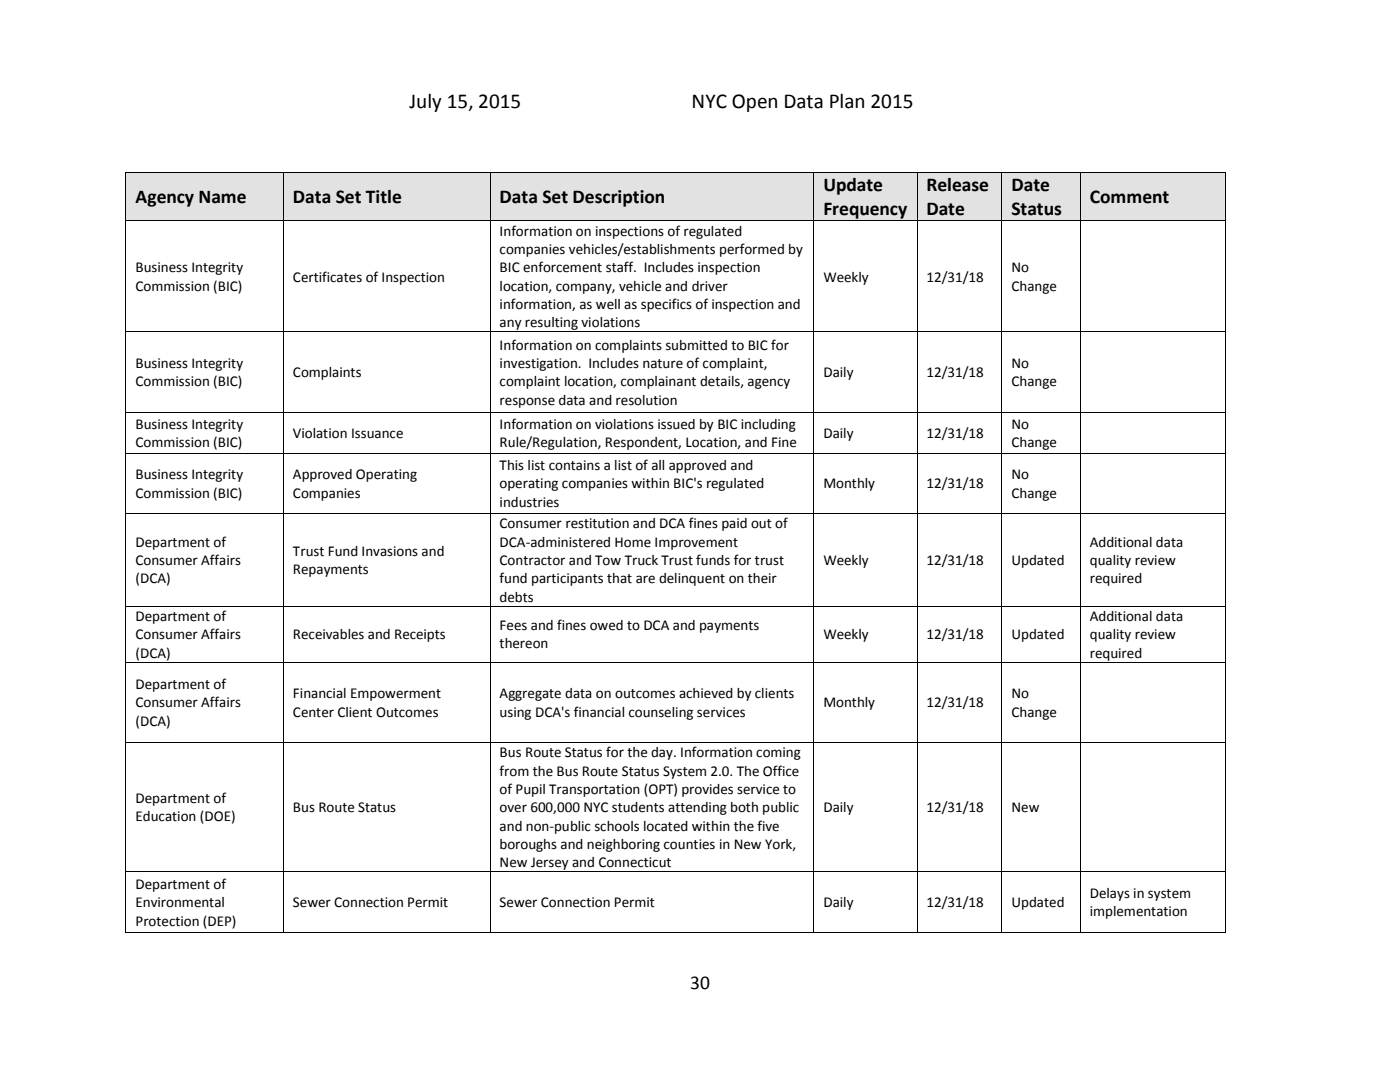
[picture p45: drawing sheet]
<svg xmlns="http://www.w3.org/2000/svg" width="279mm" height="216mm" viewBox="0 0 279 216" stroke-linecap="round" stroke-linejoin="round" font-family="sans-serif">
<defs><g id="words">
<g font-size="4.2">
<text x="81.7" y="21.6">July 15, 2015</text>
<text x="138" y="21.6">NYC Open Data Plan 2015</text>
</g>
<g font-size="3.9">
<text x="27.1" y="40.5">Agency Name</text>
<text x="58.5" y="40.5">Data Set Title</text>
<text x="99.7" y="40.5">Data Set Description</text>
<text x="164.3" y="38.1">Update</text>
<text x="184.9" y="38.1">Release</text>
<text x="201.9" y="38.1">Date</text>
<text x="217.5" y="40.5">Comment</text>
<text x="164.3" y="42.9">Frequency</text>
<text x="184.9" y="42.9">Date</text>
<text x="201.9" y="42.9">Status</text>
<text x="137.7" y="197.3">30</text>
</g>
<g font-size="3">
<text x="99.7" y="47">Information on inspections of regulated</text>
<text x="99.7" y="50.7">companies vehicles/establishments performed by</text>
<text x="27.1" y="54.3">Business Integrity</text>
<text x="27.1" y="58">Commission (BIC)</text>
<text x="58.5" y="56.2">Certificates of Inspection</text>
<text x="99.7" y="54.3">BIC enforcement staff. Includes inspection</text>
<text x="99.7" y="58">location, company, vehicle and driver</text>
<text x="164.3" y="56.2">Weekly</text>
<text x="184.9" y="56.2">12/31/18</text>
<text x="201.9" y="54.3">No</text>
<text x="201.9" y="58">Change</text>
<text x="99.7" y="61.6">information, as well as specifics of inspection and</text>
<text x="99.7" y="65.3">any resulting violations</text>
<text x="99.7" y="69.8">Information on complaints submitted to BIC for</text>
<text x="27.1" y="73.4">Business Integrity</text>
<text x="27.1" y="77.1">Commission (BIC)</text>
<text x="58.5" y="75.3">Complaints</text>
<text x="99.7" y="73.4">investigation. Includes nature of complaint,</text>
<text x="99.7" y="77.1">complaint location, complainant details, agency</text>
<text x="164.3" y="75.3">Daily</text>
<text x="184.9" y="75.3">12/31/18</text>
<text x="201.9" y="73.4">No</text>
<text x="201.9" y="77.1">Change</text>
<text x="99.7" y="80.7">response data and resolution</text>
<text x="27.1" y="85.5">Business Integrity</text>
<text x="27.1" y="89.2">Commission (BIC)</text>
<text x="58.5" y="87.4">Violation Issuance</text>
<text x="99.7" y="85.5">Information on violations issued by BIC including</text>
<text x="99.7" y="89.2">Rule/Regulation, Respondent, Location, and Fine</text>
<text x="164.3" y="87.4">Daily</text>
<text x="184.9" y="87.4">12/31/18</text>
<text x="201.9" y="85.5">No</text>
<text x="201.9" y="89.2">Change</text>
<text x="27.1" y="95.6">Business Integrity</text>
<text x="58.5" y="95.6">Approved Operating</text>
<text x="99.7" y="93.8">This list contains a list of all approved and</text>
<text x="201.9" y="95.6">No</text>
<text x="27.1" y="99.3">Commission (BIC)</text>
<text x="58.5" y="99.3">Companies</text>
<text x="99.7" y="97.5">operating companies within BIC's regulated</text>
<text x="99.7" y="101.1">industries</text>
<text x="164.3" y="97.5">Monthly</text>
<text x="184.9" y="97.5">12/31/18</text>
<text x="201.9" y="99.3">Change</text>
<text x="99.7" y="105.4">Consumer restitution and DCA fines paid out of</text>
<text x="27.1" y="109.1">Department of</text>
<text x="27.1" y="112.8">Consumer Affairs</text>
<text x="58.5" y="110.9">Trust Fund Invasions and</text>
<text x="99.7" y="109.1">DCA-administered Home Improvement</text>
<text x="99.7" y="112.8">Contractor and Tow Truck Trust funds for trust</text>
<text x="164.3" y="112.8">Weekly</text>
<text x="184.9" y="112.8">12/31/18</text>
<text x="201.9" y="112.8">Updated</text>
<text x="217.5" y="109.1">Additional data</text>
<text x="217.5" y="112.8">quality review</text>
<text x="27.1" y="116.4">(DCA)</text>
<text x="58.5" y="114.6">Repayments</text>
<text x="99.7" y="116.4">fund participants that are delinquent on their</text>
<text x="217.5" y="116.4">required</text>
<text x="27.1" y="123.9">Department of</text>
<text x="99.7" y="120">debts</text>
<text x="99.7" y="125.7">Fees and fines owed to DCA and payments</text>
<text x="217.5" y="123.9">Additional data</text>
<text x="27.1" y="127.6">Consumer Affairs</text>
<text x="27.1" y="131.2">(DCA)</text>
<text x="58.5" y="127.6">Receivables and Receipts</text>
<text x="99.7" y="129.4">thereon</text>
<text x="164.3" y="127.6">Weekly</text>
<text x="184.9" y="127.6">12/31/18</text>
<text x="201.9" y="127.6">Updated</text>
<text x="217.5" y="127.6">quality review</text>
<text x="217.5" y="131.2">required</text>
<text x="27.1" y="137.5">Department of</text>
<text x="27.1" y="141.2">Consumer Affairs</text>
<text x="58.5" y="139.3">Financial Empowerment</text>
<text x="58.5" y="143">Center Client Outcomes</text>
<text x="99.7" y="139.3">Aggregate data on outcomes achieved by clients</text>
<text x="99.7" y="143">using DCA's financial counseling services</text>
<text x="164.3" y="141.2">Monthly</text>
<text x="184.9" y="141.2">12/31/18</text>
<text x="201.9" y="139.3">No</text>
<text x="201.9" y="143">Change</text>
<text x="27.1" y="144.8">(DCA)</text>
<text x="99.7" y="151.1">Bus Route Status for the day. Information coming</text>
<text x="99.7" y="154.8">from the Bus Route Status System 2.0. The Office</text>
<text x="27.1" y="160.3">Department of</text>
<text x="99.7" y="158.4">of Pupil Transportation (OPT) provides service to</text>
<text x="27.1" y="163.9">Education (DOE)</text>
<text x="58.5" y="162.1">Bus Route Status</text>
<text x="99.7" y="162.1">over 600,000 NYC students attending both public</text>
<text x="99.7" y="165.8">and non-public schools located within the five</text>
<text x="164.3" y="162.1">Daily</text>
<text x="184.9" y="162.1">12/31/18</text>
<text x="201.9" y="162.1">New</text>
<text x="99.7" y="169.4">boroughs and neighboring counties in New York,</text>
<text x="99.7" y="173.1">New Jersey and Connecticut</text>
<text x="27.1" y="177.4">Department of</text>
<text x="217.5" y="179.2">Delays in system</text>
<text x="27.1" y="181.1">Environmental</text>
<text x="27.1" y="184.7">Protection (DEP)</text>
<text x="58.5" y="181.1">Sewer Connection Permit</text>
<text x="99.7" y="181.1">Sewer Connection Permit</text>
<text x="164.3" y="181.1">Daily</text>
<text x="184.9" y="181.1">12/31/18</text>
<text x="201.9" y="181.1">Updated</text>
<text x="217.5" y="182.9">implementation</text>
</g>
</g></defs>
<g fill="#e4dfec">
<path d="M25.2 34.5h31.3v9.5h-31.3z" fill-rule="evenodd"/>
<path d="M27.1 36.9h27.6v4.7h-27.6z" fill-rule="evenodd"/>
<path d="M56.6 34.5h41.1v9.5h-41.1z" fill-rule="evenodd"/>
<path d="M58.5 36.9h37.4v4.7h-37.4z" fill-rule="evenodd"/>
<path d="M97.8 34.5h64.5v9.5h-64.5z" fill-rule="evenodd"/>
<path d="M99.7 36.9h60.8v4.7h-60.8z" fill-rule="evenodd"/>
<path d="M162.4 34.5h20.5v9.5h-20.5z" fill-rule="evenodd"/>
<path d="M164.3 34.5h16.8v4.8h-16.8z" fill-rule="evenodd"/>
<path d="M164.3 39.3h16.8v4.7h-16.8z" fill-rule="evenodd"/>
<path d="M183 34.5h16.9v9.5h-16.9z" fill-rule="evenodd"/>
<path d="M184.9 34.5h13.2v4.8h-13.2z" fill-rule="evenodd"/>
<path d="M184.9 39.3h13.2v4.7h-13.2z" fill-rule="evenodd"/>
<path d="M200 34.5h15.6v9.5h-15.6z" fill-rule="evenodd"/>
<path d="M201.9 34.5h11.8v4.8h-11.8z" fill-rule="evenodd"/>
<path d="M201.9 39.3h11.8v4.7h-11.8z" fill-rule="evenodd"/>
<path d="M215.7 34.5h28.8v9.5h-28.8z" fill-rule="evenodd"/>
<path d="M217.5 36.9h25.2v4.7h-25.2z" fill-rule="evenodd"/>
</g>
<g fill="#000">
<path d="M25.1 34.3h.1v.2h-.1z" fill-rule="evenodd"/>
<path d="M25.1 34.3h.1v.2h-.1z" fill-rule="evenodd"/>
<path d="M56.5 34.3h.1v.2h-.1z" fill-rule="evenodd"/>
<path d="M97.7 34.3h.2v.2h-.2z" fill-rule="evenodd"/>
<path d="M162.3 34.3h.2v.2h-.2z" fill-rule="evenodd"/>
<path d="M182.9 34.3h.2v.2h-.2z" fill-rule="evenodd"/>
<path d="M199.9 34.3h.1v.2h-.1z" fill-rule="evenodd"/>
<path d="M215.5 34.3h.2v.2h-.2z" fill-rule="evenodd"/>
<path d="M244.5 34.3h.2v.2h-.2z" fill-rule="evenodd"/>
<path d="M244.5 34.3h.2v.2h-.2z" fill-rule="evenodd"/>
<path d="M25.1 44h.1v.2h-.1z" fill-rule="evenodd"/>
<path d="M56.5 44h.1v.2h-.1z" fill-rule="evenodd"/>
<path d="M97.7 44h.2v.2h-.2z" fill-rule="evenodd"/>
<path d="M162.3 44h.2v.2h-.2z" fill-rule="evenodd"/>
<path d="M182.9 44h.2v.2h-.2z" fill-rule="evenodd"/>
<path d="M199.9 44h.1v.2h-.1z" fill-rule="evenodd"/>
<path d="M215.5 44h.2v.2h-.2z" fill-rule="evenodd"/>
<path d="M244.5 44h.2v.2h-.2z" fill-rule="evenodd"/>
<path d="M25.1 66.1h.1v.2h-.1z" fill-rule="evenodd"/>
<path d="M56.5 66.1h.1v.2h-.1z" fill-rule="evenodd"/>
<path d="M97.7 66.1h.2v.2h-.2z" fill-rule="evenodd"/>
<path d="M162.3 66.1h.2v.2h-.2z" fill-rule="evenodd"/>
<path d="M182.9 66.1h.2v.2h-.2z" fill-rule="evenodd"/>
<path d="M199.9 66.1h.1v.2h-.1z" fill-rule="evenodd"/>
<path d="M215.5 66.1h.2v.2h-.2z" fill-rule="evenodd"/>
<path d="M244.5 66.1h.2v.2h-.2z" fill-rule="evenodd"/>
<path d="M25.1 82.2h.1v.2h-.1z" fill-rule="evenodd"/>
<path d="M25.1 90.3h.1v.2h-.1z" fill-rule="evenodd"/>
<path d="M56.5 82.2h.1v.2h-.1z" fill-rule="evenodd"/>
<path d="M56.5 90.3h.1v.2h-.1z" fill-rule="evenodd"/>
<path d="M97.7 82.2h.2v.2h-.2z" fill-rule="evenodd"/>
<path d="M97.7 90.3h.2v.2h-.2z" fill-rule="evenodd"/>
<path d="M162.3 82.2h.2v.2h-.2z" fill-rule="evenodd"/>
<path d="M162.3 90.3h.2v.2h-.2z" fill-rule="evenodd"/>
<path d="M182.9 82.2h.2v.2h-.2z" fill-rule="evenodd"/>
<path d="M182.9 90.3h.2v.2h-.2z" fill-rule="evenodd"/>
<path d="M199.9 82.2h.1v.2h-.1z" fill-rule="evenodd"/>
<path d="M199.9 90.3h.1v.2h-.1z" fill-rule="evenodd"/>
<path d="M215.5 82.2h.2v.2h-.2z" fill-rule="evenodd"/>
<path d="M215.5 90.3h.2v.2h-.2z" fill-rule="evenodd"/>
<path d="M244.5 82.2h.2v.2h-.2z" fill-rule="evenodd"/>
<path d="M244.5 90.3h.2v.2h-.2z" fill-rule="evenodd"/>
<path d="M25.1 102.4h.1v.1h-.1z" fill-rule="evenodd"/>
<path d="M56.5 102.4h.1v.1h-.1z" fill-rule="evenodd"/>
<path d="M97.7 102.4h.2v.1h-.2z" fill-rule="evenodd"/>
<path d="M162.3 102.4h.2v.1h-.2z" fill-rule="evenodd"/>
<path d="M182.9 102.4h.2v.1h-.2z" fill-rule="evenodd"/>
<path d="M199.9 102.4h.1v.1h-.1z" fill-rule="evenodd"/>
<path d="M215.5 102.4h.2v.1h-.2z" fill-rule="evenodd"/>
<path d="M244.5 102.4h.2v.1h-.2z" fill-rule="evenodd"/>
<path d="M25.1 120.9h.1v.2h-.1z" fill-rule="evenodd"/>
<path d="M25.1 132h.1v.2h-.1z" fill-rule="evenodd"/>
<path d="M56.5 120.9h.1v.2h-.1z" fill-rule="evenodd"/>
<path d="M56.5 132h.1v.2h-.1z" fill-rule="evenodd"/>
<path d="M97.7 120.9h.2v.2h-.2z" fill-rule="evenodd"/>
<path d="M97.7 132h.2v.2h-.2z" fill-rule="evenodd"/>
<path d="M162.3 120.9h.2v.2h-.2z" fill-rule="evenodd"/>
<path d="M162.3 132h.2v.2h-.2z" fill-rule="evenodd"/>
<path d="M182.9 120.9h.2v.2h-.2z" fill-rule="evenodd"/>
<path d="M182.9 132h.2v.2h-.2z" fill-rule="evenodd"/>
<path d="M199.9 120.9h.1v.2h-.1z" fill-rule="evenodd"/>
<path d="M199.9 132h.1v.2h-.1z" fill-rule="evenodd"/>
<path d="M215.5 120.9h.2v.2h-.2z" fill-rule="evenodd"/>
<path d="M215.5 132h.2v.2h-.2z" fill-rule="evenodd"/>
<path d="M244.5 120.9h.2v.2h-.2z" fill-rule="evenodd"/>
<path d="M244.5 132h.2v.2h-.2z" fill-rule="evenodd"/>
<path d="M25.1 148.1h.1v.2h-.1z" fill-rule="evenodd"/>
<path d="M56.5 148.1h.1v.2h-.1z" fill-rule="evenodd"/>
<path d="M97.7 148.1h.2v.2h-.2z" fill-rule="evenodd"/>
<path d="M162.3 148.1h.2v.2h-.2z" fill-rule="evenodd"/>
<path d="M182.9 148.1h.2v.2h-.2z" fill-rule="evenodd"/>
<path d="M199.9 148.1h.1v.2h-.1z" fill-rule="evenodd"/>
<path d="M215.5 148.1h.2v.2h-.2z" fill-rule="evenodd"/>
<path d="M244.5 148.1h.2v.2h-.2z" fill-rule="evenodd"/>
<path d="M25.1 173.9h.1v.2h-.1z" fill-rule="evenodd"/>
<path d="M56.5 173.9h.1v.2h-.1z" fill-rule="evenodd"/>
<path d="M97.7 173.9h.2v.2h-.2z" fill-rule="evenodd"/>
<path d="M162.3 173.9h.2v.2h-.2z" fill-rule="evenodd"/>
<path d="M182.9 173.9h.2v.2h-.2z" fill-rule="evenodd"/>
<path d="M199.9 173.9h.1v.2h-.1z" fill-rule="evenodd"/>
<path d="M215.5 173.9h.2v.2h-.2z" fill-rule="evenodd"/>
<path d="M244.5 173.9h.2v.2h-.2z" fill-rule="evenodd"/>
<path d="M25.1 186h.1v.2h-.1z" fill-rule="evenodd"/>
<path d="M25.1 186h.1v.2h-.1z" fill-rule="evenodd"/>
<path d="M56.5 186h.1v.2h-.1z" fill-rule="evenodd"/>
<path d="M97.7 186h.2v.2h-.2z" fill-rule="evenodd"/>
<path d="M162.3 186h.2v.2h-.2z" fill-rule="evenodd"/>
<path d="M182.9 186h.2v.2h-.2z" fill-rule="evenodd"/>
<path d="M199.9 186h.1v.2h-.1z" fill-rule="evenodd"/>
<path d="M215.5 186h.2v.2h-.2z" fill-rule="evenodd"/>
<path d="M244.5 186h.2v.2h-.2z" fill-rule="evenodd"/>
<path d="M244.5 186h.2v.2h-.2z" fill-rule="evenodd"/>
</g>
<g fill="none" stroke="#000" stroke-width=".2">
<path d="M25.1 34.5v9.5M25.2 34.4h31.3M56.6 34.5v9.5M56.6 34.4h41.1M97.8 34.5v9.5M97.9 34.4h64.4M162.4 34.5v9.5M162.5 34.4h20.4M183 34.5v9.5M183.1 34.4h16.8M200 34.5v9.5M200 34.4h15.5"/>
<path d="M215.6 34.5v9.5M215.7 34.4h28.8M244.6 34.5v9.5M25.1 44.2v21.9M25.2 44.1h31.3M56.6 44.2v21.9M56.6 44.1h41.1M97.8 44.2v21.9M97.9 44.1h64.4M162.4 44.2v21.9M162.5 44.1h20.4M183 44.2v21.9"/>
<path d="M183.1 44.1h16.8M200 44.2v21.9M200 44.1h15.5M215.6 44.2v21.9M215.7 44.1h28.8M244.6 44.2v21.9M25.1 66.3v15.9M25.2 66.2h31.3M56.6 66.3v15.9M56.6 66.2h41.1M97.8 66.3v15.9M97.9 66.2h64.4"/>
<path d="M162.4 66.3v15.9M162.5 66.2h20.4M183 66.3v15.9M183.1 66.2h16.8M200 66.3v15.9M200 66.2h15.5M215.6 66.3v15.9M215.7 66.2h28.8M244.6 66.3v15.9M25.1 82.4v7.9M25.1 90.5v11.9M25.2 82.3h31.3"/>
<path d="M25.2 90.4h31.3M56.6 82.4v7.9M56.6 90.5v11.9M56.6 82.3h41.1M56.6 90.4h41.1M97.8 82.4v7.9M97.8 90.5v11.9M97.9 82.3h64.4M97.9 90.4h64.4M162.4 82.4v7.9M162.4 90.5v11.9M162.5 82.3h20.4"/>
<path d="M162.5 90.4h20.4M183 82.4v7.9M183 90.5v11.9M183.1 82.3h16.8M183.1 90.4h16.8M200 82.4v7.9M200 90.5v11.9M200 82.3h15.5M200 90.4h15.5M215.6 82.4v7.9M215.6 90.5v11.9M215.7 82.3h28.8"/>
<path d="M215.7 90.4h28.8M244.6 82.4v7.9M244.6 90.5v11.9M25.1 102.5v18.4M25.2 102.5h31.3M56.6 102.5v18.4M56.6 102.5h41.1M97.8 102.5v18.4M97.9 102.5h64.4M162.4 102.5v18.4M162.5 102.5h20.4M183 102.5v18.4"/>
<path d="M183.1 102.5h16.8M200 102.5v18.4M200 102.5h15.5M215.6 102.5v18.4M215.7 102.5h28.8M244.6 102.5v18.4M25.1 121.1v10.9M25.1 132.2v15.9M25.2 121h31.3M25.2 132.1h31.3M56.6 121.1v10.9M56.6 132.2v15.9"/>
<path d="M56.6 121h41.1M56.6 132.1h41.1M97.8 121.1v10.9M97.8 132.2v15.9M97.9 121h64.4M97.9 132.1h64.4M162.4 121.1v10.9M162.4 132.2v15.9M162.5 121h20.4M162.5 132.1h20.4M183 121.1v10.9M183 132.2v15.9"/>
<path d="M183.1 121h16.8M183.1 132.1h16.8M200 121.1v10.9M200 132.2v15.9M200 121h15.5M200 132.1h15.5M215.6 121.1v10.9M215.6 132.2v15.9M215.7 121h28.8M215.7 132.1h28.8M244.6 121.1v10.9M244.6 132.2v15.9"/>
<path d="M25.1 148.3v25.6M25.2 148.2h31.3M56.6 148.3v25.6M56.6 148.2h41.1M97.8 148.3v25.6M97.9 148.2h64.4M162.4 148.3v25.6M162.5 148.2h20.4M183 148.3v25.6M183.1 148.2h16.8M200 148.3v25.6M200 148.2h15.5"/>
<path d="M215.6 148.3v25.6M215.7 148.2h28.8M244.6 148.3v25.6M25.1 174.1v11.9M25.2 174h31.3M56.6 174.1v11.9M56.6 174h41.1M97.8 174.1v11.9M97.9 174h64.4M162.4 174.1v11.9M162.5 174h20.4M183 174.1v11.9"/>
<path d="M183.1 174h16.8M200 174.1v11.9M200 174h15.5M215.6 174.1v11.9M215.7 174h28.8M244.6 174.1v11.9M25.2 186.1h31.3M56.6 186.1h41.1M97.9 186.1h64.4M162.5 186.1h20.4M183.1 186.1h16.8M200 186.1h15.5"/>
<path d="M215.7 186.1h28.8"/>
</g>
<use href="#words"/>
</svg>
